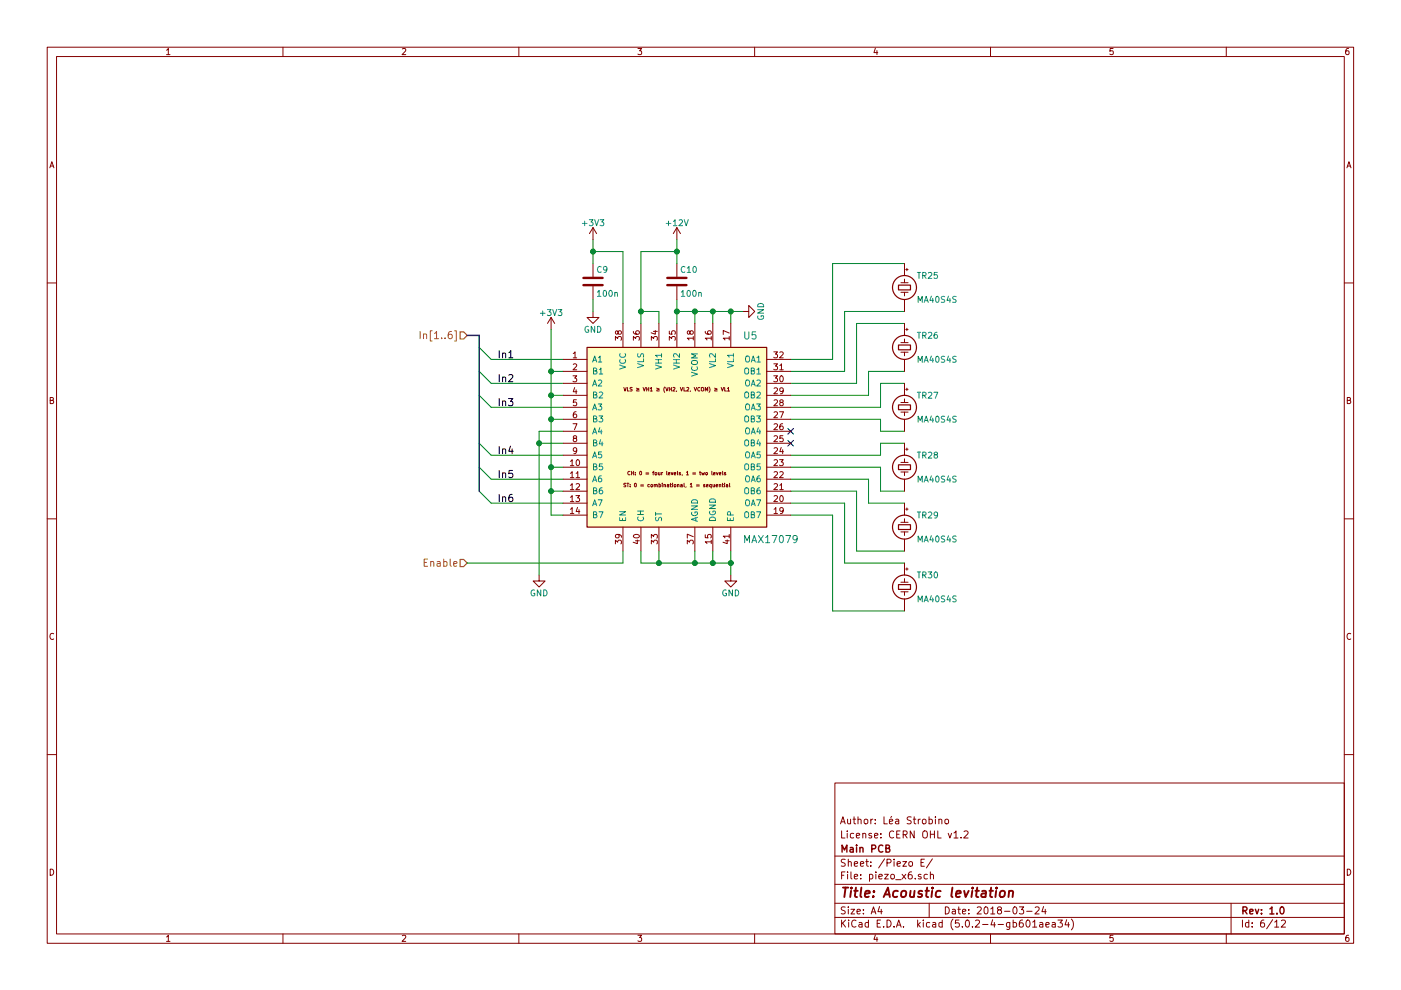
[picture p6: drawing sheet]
<svg xmlns="http://www.w3.org/2000/svg" width="297mm" height="210mm" viewBox="0 0 297 210" stroke-linecap="round" stroke-linejoin="round" font-family="sans-serif">
<g fill="none" stroke="#840000" stroke-width=".21">
<path d="M10 10h277v190h-277zM12 12h273v186h-273zM35.3 10.6l.4-.3v1.3M35.3 11.6h.7M60 10v2M85.3 10.4l.5-.1 .2 .3-.8 1h.8M110 10v2M135.3 10.3h.7l-.4 .5 .4 .1v.6l-.2 .1-.5-.1M160 10v2M185.6 10.2l-.3 1h.8M185.9 10.7v.9M210 10v2"/>
<path d="M236 10.3h-.6l-.1 .6 .6-.1 .1 .7-.2 .1-.5-.1M260 10v2M285.9 10.3h-.4l-.1 .3-.1 .7 .2 .3 .5-.1-.1-.7h-.4l-.2 .2M10.6 35.6l.4-1.3 .4 1.3M10.7 35.2h.6M285.6 35.6l.4-1.3 .4 1.3M285.7 35.2h.6M10 60h2M125.7 48.3v2.5M125.7 55.9v2.8M125.7 48.3l-.7 1.2M125.7 48.3l.8 1.2"/>
<path d="M143.5 48.3l-.8 1.2M143.5 48.3v2.5M143.5 48.3l.8 1.2M285 60h2M116.8 67.3l-.7 1.3M116.8 67.3v2.6M116.8 67.3l.8 1.3M125.7 66v1.3h1.3l-1.3 1.3-1.2-1.3h1.2M125.7 60.7v2.8M157.5 66h1.3v-1.2l1.2 1.2-1.2 1.3v-1.3M10.6 84.9l.6-.1 .1-.4-.7-.1v1.3h.6l.2-.5-.3-.2M285.6 84.9l.6-.1 .1-.4-.7-.1v1.3h.6l.2-.5-.3-.2"/>
<path d="M10 110h2M285 110h2M11.4 134.4a.58 .58 0 0 0-.8 .5 .58 .58 0 0 0 .8 .6M114.3 121.9v1.3h1.3l-1.3 1.3-1.3-1.3h1.3M154.9 121.9v1.3h1.3l-1.3 1.3-1.2-1.3h1.2M286.4 134.4a.58 .58 0 0 0-.8 .5 .58 .58 0 0 0 .8 .6M10 160h2M285 160h2M177 166h108v32h-108zM178.2 174.7l.5-1.5 .5 1.5M178.4 174.2h.7M178.4 176.2v1.5h.7"/>
<path d="M179.6 176.2v.1M179.6 176.7v1M179.7 173.7l.1 .9 .3 .1 .2-.2M180.3 173.7v1M180.8 173.7h.6M181 176.8l-.4-.1-.3 .3v.5l.3 .2 .4-.1M181.1 173.2v1.3l.3 .2M181.6 177.2l.7-.2-.1-.2-.4-.1-.2 .2v.7h.6M181.9 173.8l.2-.1 .4 .1 .1 .9M181.9 173.2v1.5M182.9 176.8l.2-.1 .4 .1 .1 .9M182.9 176.7v1"/>
<path d="M183.3 173.8l.2-.1 .4 .1v.7l-.2 .2-.4-.2zM184.6 173.7v1M184.8 176.8l-.4-.1-.2 .2 .1 .2 .5 .1v.4h-.6M185.1 173.7l-.5 .3M185.4 177.2l.7-.2v-.2l-.5-.1-.2 .2 .1 .7h.6M185.6 174.5v.2M185.6 173.8v.1M186.8 177.5v.2M186.8 176.8v.1M187.4 173.2v1.5h.7M188.6 174.2l.7-.2-.1-.2-.4-.1-.2 .2v.7h.6M189.1 173.1l-.3 .2"/>
<path d="M189.5 176.3a.59 .59 0 0 0-.8 0 .59 .59 0 0 0-.1 .7 .56 .56 0 0 0 .3 .6 .56 .56 0 0 0 .6-.1M189.9 173.8h.6l.1 .9M190.1 176.9h.5M190.6 174l-.8 .3 .3 .4 .5-.1M190.8 176.2h-.7v1.5h.7M191.5 177l.7-.1 .1-.6-.3-.1h-.5v1.5M191.8 177l.5 .7M193.2 173.3l-.6-.1-.3 .3 .1 .3 .7 .2 .1 .2-.1 .3-.2 .2-.6-.1M193.6 173.7h.6M193.8 176.2v1.5l-.8-1.5v1.5M193.8 173.2v1.3l.4 .2M194.7 173.7v1"/>
<path d="M195.1 173.7l-.4 .3M195.6 173.8l.2-.1 .5 .1v.7l-.2 .2-.5-.2zM195.7 176.4a.5 .5 0 0 1 .6-.2 .5 .5 0 0 1 .3 .5v.5a.5 .5 0 0 1-.5 .5 .5 .5 0 0 1-.5-.5zM197 173.8l.4-.1 .3 .3-.1 .6h-.6M197 173.2v1.5M197.3 176.2v1.5M197.3 176.9h.8M198.1 176.2v1.5M198.3 173.2v.1M198.3 173.7v1M198.8 176.2v1.5h.7M199.1 173.8l.2-.1 .3 .1 .1 .9"/>
<path d="M199.1 173.7v1M200.4 173.8l.2-.1 .4 .1v.7l-.2 .2-.4-.2zM201 176.7l.4 1 .4-1M202.3 176.6l.4-.4v1.5M202.3 177.7h.8M203.8 177.5v.2M204.4 176.3l.6-.1 .3 .4-1 1.1h1M10.6 184.3a.65 .65 0 0 1 .8 .6 .65 .65 0 0 1-.8 .7zM35.3 198.7l.4-.4v1.3M35.3 199.6h.7M60 198v2M85.3 198.4l.5-.1 .2 .4-.8 .9h.8"/>
<path d="M110 198v2M135.3 198.3h.7l-.4 .5 .4 .1v.6l-.2 .1-.5-.1M160 198v2M177 194.5h108M177 191.5h108M177 187.5h108M177 181.5h108M178.4 195.1v1.5M178.4 185.6h.5M178.6 195.7l.7 .9M179.1 184.9h-.7v1.5M179.2 192.4l-.6-.1-.2 .3 .1 .3 .6 .3v.4l-.2 .2-.5-.1"/>
<path d="M179.2 182.2h-.6l-.2 .2 .1 .4 .6 .3v.4l-.2 .2-.5-.1M179.3 195.1l-.9 .8M179.7 184.9v.1M179.7 185.4v1M179.9 192.3v.1M179.9 182.8l.2-.1 .3 .1 .1 .9M179.9 182.2v1.5M179.9 192.8v1M179.9 195.1v.1M179.9 195.6v1M180.4 192.8h.8l-.8 1h.8M180.4 184.9v1.3l.2 .2"/>
<path d="M181.1 185.9l.7-.2v-.3h-.4l-.3 .2 .1 .7h.6M181.1 183.2l.7-.2v-.2l-.4-.1-.3 .2 .1 .7h.6M181.5 195.2a.59 .59 0 0 0-.8 0 .59 .59 0 0 0-.1 .7 .56 .56 0 0 0 .3 .6 .56 .56 0 0 0 .6-.1M181.7 193.3l.7-.2-.1-.2-.4-.1-.2 .2 .1 .7h.5M182.1 195.7h.6l.1 .9M182.4 183.2l.7-.2v-.2l-.5-.1-.2 .2 .1 .7h.6M182.5 186.2v.2M182.5 185.4v.2M182.8 195.9l-.5 .1-.2 .2 .2 .4 .5-.1M183.1 193.6v.2M183.1 192.9v.1M183.6 182.7h.5"/>
<path d="M183.8 182.2v1.3l.3 .2M184.1 195.7l-.4-.1-.3 .3 .1 .5 .2 .2 .4-.1M184.1 195.1v1.5M184.4 185.4h.4l.3 .2-.1 .6-.2 .2-.4-.1M184.4 185.4v1.5M184.6 183.5v.2M184.6 182.8v.1M184.7 193.8l.5-1.5 .5 1.5M184.8 193.3h.8M185.6 198.2l-.3 1h.8M185.7 184.9v.1M185.7 185.4v1"/>
<path d="M185.9 198.7v.9M186 195.8h.5M186.3 185.9l.8-.2-.1-.3h-.4l-.3 .2 .1 .7h.6M186.5 192.2l-.4 1.1h1M186.7 195.1h-.7v1.5h.7M186.8 192.8v1M187.4 196.4v.2M187.6 185.4h.7l-.7 1h.7M187.6 182.1l-1.3 1.9M188.1 195.1a.76 .76 0 0 1 .8 .7 .76 .76 0 0 1-.8 .8zM188.1 183l.7-.1 .1-.2-.1-.4-.2-.1h-.5v1.5M188.9 185.5l.2-.1 .5 .1v.7l-.3 .2-.4-.2z"/>
<path d="M189.6 196.4v.2M189.6 182.2v.1M189.6 182.7v1M189.9 186.5h1.2M190.1 196.6l.5-1.5 .5 1.5M190.2 183.2l.7-.2-.1-.2-.4-.1-.2 .2 .1 .7h.5M190.2 196.1h.7M191.3 185.4l.7 1M191.4 182.7h.8l-.8 1h.8M191.6 196.4v.2M192 185.4l-.7 1M192.8 182.8l.2-.1 .4 .1v.7l-.2 .2-.4-.2z"/>
<path d="M193.3 184.9h-.5a1.16 1.16 0 0 0-.1 1.4l.4 .1 .2-.2 .1-.5-.3-.3-.4 .1-.1 .2M194.1 186.2v.2M194.6 195.1v1.5M194.7 196l.4 .6M195.1 195.6l-.5 .5M195.3 185.4h-.4l-.2 .2 .1 .2 .5 .1v.4h-.6M195.3 182.9h.5M195.8 195.1v.1M195.8 195.6v1M196 182.2h-.7v1.5h.7M196.6 185.4h-.4l-.3 .2 .1 .6 .2 .2 .4-.1M197 191.5v3"/>
<path d="M197.1 195.7l-.4-.1-.3 .3 .1 .5 .2 .2 .4-.1M197.3 185.5l.2-.1h.3l.1 1M197.3 184.9v1.5M197.7 182.1l-1.3 1.9M197.8 195.7h.5l.1 .9M198.4 195.9l-.7 .3 .2 .4 .5-.1M199.8 195.7l-.5-.1-.2 .3v.5l.2 .2 .5-.1M199.8 195.1v1.5M200.4 192.3a.75 .75 0 0 1 .9 .7 .75 .75 0 0 1-.9 .8zM201.9 192.9h.6l.1 .9M202.1 194.9a1.71 1.71 0 0 0 0 2.3M202.6 193.1l-.5 .1-.2 .2 .2 .4 .5-.1"/>
<path d="M203.1 192.8h.5M203.3 192.3v1.3l.3 .2M203.3 195.1h-.7l-.1 .7 .8-.1 .1 .2-.1 .5-.2 .2-.6-.2M204 196.4v.2M204.1 193.3l.7-.2-.1-.2-.4-.1-.2 .2v.7h.6M204.8 195.2l.3-.1a.81 .81 0 0 1 .5 .7 .81 .81 0 0 1-.5 .8l-.3-.2-.1-.4zM205.4 193.6v.2M205.4 192.9v.1M206.2 196.4v.2M206.8 195.2l.6-.1 .2 .1 .1 .3-.9 1.1h.9M207.2 192.4l.6-.1 .3 .4-1 1.1h1M208.3 196h1.2"/>
<path d="M208.8 192.4l.3-.1a.86 .86 0 0 1-.1 1.5 1 1 0 0 1-.2-1.4zM210 198v2M210.1 192.7l.4-.4v1.5M210.1 193.8h.8M210.5 195l-.4 1.1h.9M210.8 195.6v1M211.6 196h1.2M211.8 192.9l-.3-.3 .1-.2 .2-.1 .4 .1 .1 .2v.2l-.5 .1-.3 .3 .1 .4 .2 .2h.3l.2-.3v-.3l-.2-.3M213 193.2h1.1M214.1 195.6l-.1 1.3-.2 .2-.3-.1M214.1 195.7l-.4-.1-.3 .3 .1 .5 .2 .2 .4-.1M214.8 195.7l.4-.1 .3 .3v.5l-.3 .2-.4-.1"/>
<path d="M214.8 195.1v1.5M214.9 192.4l.2-.1a.8 .8 0 0 1 .5 .7 .8 .8 0 0 1-.5 .8l-.3-.6zM216.1 192.3h.9l-.4 .6 .4 .1v.6l-.2 .2-.7-.2M216.8 195.1h-.4a1.11 1.11 0 0 0-.1 1.4l.4 .1 .2-.2 .1-.5-.3-.2h-.4l-.2 .2M217.7 195.2l.2-.1a.8 .8 0 0 1 .5 .7 .8 .8 0 0 1-.5 .8l-.4-.6zM217.7 193.2h1.1M218.9 195.5l.5-.4v1.5M218.9 196.6h.9M219.5 192.4l.5-.1 .3 .1v.3l-.9 1.1h.9M220.4 195.7h.6l.1 .9M221.1 195.9l-.5 .1-.2 .2 .2 .4 .5-.1M221.3 192.2l-.4 1.1h.9"/>
<path d="M221.6 192.8v1M221.7 196.1l.8-.2-.1-.2-.5-.1-.2 .2 .1 .7h.6M223.1 195.7h.6v.9M223.7 195.9l-.5 .1-.2 .2 .2 .4 .5-.1M224.3 195.1h.9l-.5 .6 .5 .1v.6l-.3 .2-.6-.2M226.2 195l-.4 1.1h.9M226.5 195.6v1M227.2 194.9a1.71 1.71 0 0 1 0 2.3M236 198.3h-.6l-.1 .6 .6-.1 .1 .7-.2 .1-.5-.1M260 198v2M261 191.5v6.5M263.4 195.1v1.5"/>
<path d="M264.8 195.7l-.5-.1-.2 .3 .1 .6h.6M264.8 195.1v1.5M265.5 196.4v.2M265.5 195.7v.1M268 195.1h-.4a.96 .96 0 0 0 0 1.5l.4-.2 .1-.5-.3-.2h-.4l-.1 .2M269.8 195l-1.2 1.9M270.3 195.5l.4-.4v1.5M270.3 196.6h.8M271.7 195.2l.6-.1 .2 .4-.9 1.1h.9M285.6 184.3a.65 .65 0 0 1 .8 .6 .65 .65 0 0 1-.8 .7zM285.9 198.3h-.4l-.1 .3-.1 .7 .2 .3 .5-.1-.1-.7h-.4l-.2 .2"/>
</g>
<g fill="none" stroke="#840000" stroke-width=".3">
<path d="M180.3 179.8h.5l.1 .9M181.6 179.2v.1M181.6 179.7v1M182.3 179.8l.2-.1 .4 .1 .1 .9M182.3 179.7v1M184.8 180l.7-.1 .2-.2-.2-.5h-.7v1.5M187.2 179.3a.59 .59 0 0 0-.8 0 .59 .59 0 0 0-.1 .7 .56 .56 0 0 0 .2 .6 .56 .56 0 0 0 .7-.1M187.8 179.9l.7-.1v-.5l-.7-.1v1.5h.6l.2-.2 .1-.3-.4-.3M178.5 180.7v-1.5l.5 1 .6-1v1.5M180.9 180l-.5 .1-.2 .2 .2 .4 .5-.1M263.5 193.1l.7-.1 .2-.2-.1-.4-.2-.1h-.6v1.5M263.9 193.1l.5 .7"/>
<path d="M265 193.3l.7-.2-.1-.2-.4-.1-.2 .2v.7h.6M266.2 192.8l.3 1 .4-1M267.5 193.6v.2M267.5 192.9v.1M269.2 192.7l.5-.4v1.5M269.2 193.8h.9M270.7 193.6v.2M271.5 192.4l.2-.1a.8 .8 0 0 1 .6 .7 .8 .8 0 0 1-.6 .8l-.3-.6z"/>
</g>
<g fill="none" stroke="#840000" stroke-width=".41">
<path d="M178.7 188.2h1.2M179.3 188.2l-.3 2M180.4 188.9l-.1 1.3M180.5 188.2v.2l.1-.1-.1-.1v.2M181.1 188.9h.8M181.5 188.2l-.2 1.7v.2l.4 .1M182.6 188.2l-.2 1.7 .3 .3M183.4 189.5l1-.2v-.3l-.6-.1-.3 .3-.1 .9h.8M185.2 190l-.1 .2M185.3 189l.1 .1-.1 .1v-.2v.2M187.4 190.2l.9-2 .4 2M187.6 189.6h1"/>
<path d="M190.4 189l-.6-.1-.3 .2-.2 .7 .3 .4 .6-.1M191.2 189.1l.3-.2 .6 .2v.7l-.5 .4a.48 .48 0 0 1-.6-.4zM193.1 188.9l-.1 1.2 .5 .1 .3-.2M193.9 188.9l-.1 1.3M195.5 189a.52 .52 0 0 0-.8 .3l.3 .2 .5 .1v.3l-.3 .3-.6-.1M196.2 188.9h.8M196.6 188.2l-.2 1.7v.2l.4 .1M197.6 188.9l-.1 1.3M197.7 188.2v.2l.1-.1-.1-.1v.2M199.4 189h-.7l-.2 .3-.1 .5 .3 .4 .6-.1M201.9 188.2l-.2 1.7 .3 .3M202.7 189.5l1-.2v-.3l-.6-.1-.3 .3-.1 .9h.8"/>
<path d="M204.4 188.9l.3 1.3 .7-1.3M206.1 188.9l-.1 1.3M206.2 188.2v.2M206.8 188.9h.8M207.2 188.2l-.2 1.7v.2l.4 .1M208.2 189h.8l-.1 1.2M209 189.3l-.6 .1a.4 .4 0 0 0-.4 .4 .4 .4 0 0 0 .3 .4l.6-.1M209.8 188.9h.7M210.1 188.2l-.2 1.7 .1 .2 .4 .1M211.2 188.9l-.2 1.3M211.3 188.2l-.1 .1 .1 .1v-.2v.2M212.1 189.1l.3-.2 .6 .2v.7l-.4 .4-.6-.2z"/>
<path d="M213.9 189.1l.4-.2 .4 .1v1.2M214 188.9l-.2 1.3"/>
</g>
<g fill="none" stroke="#008484" stroke-width=".21">
<path d="M123.5 47.4h1M124 46.9v1M124.9 46.6h.8l-.4 .5 .4 .1v.4l-.2 .3-.6-.2M126.1 46.6l.4 1.3 .4-1.3M127.2 46.6h.8l-.4 .5 .4 .1v.5l-.2 .2-.6-.2M127.5 56.6a.56 .56 0 0 0-.8 .5 .56 .56 0 0 0 .8 .5M128.7 57l-.3 .3-.3-.1-.2-.2 .1-.4 .4-.1 .3 .2-.2 .9-.4 .2M141.2 47.4h1M141.7 46.9v1M142.8 46.9l.3-.3v1.3M142.8 47.9h.7M144 46.7l.5-.1 .2 .3-.8 1h.8"/>
<path d="M145.1 46.6l.4 1.3 .4-1.3M114.6 66.4h1M115.1 65.9v1M116.1 65.6h.7l-.4 .5 .4 .1v.5l-.2 .2-.5-.1M117.2 65.6l.4 1.3 .4-1.3M118.3 65.6h.8l-.4 .5 .4 .1v.6l-.2 .1-.6-.1M124.7 69.3a.59 .59 0 0 0-.7 .5 .59 .59 0 0 0 .7 .6l.1-.5h-.2M126.1 69.2v1.3l-.8-1.3v1.3M126.7 61.9l.3-.3v1.2M126.7 62.8h.7M126.7 69.2a.64 .64 0 0 1 .7 .6 .64 .64 0 0 1-.7 .7zM128 61.7l.2-.1a.69 .69 0 0 1 .4 .6 .69 .69 0 0 1-.4 .6l-.3-.4z"/>
<path d="M129.2 61.7l.2-.1a.67 .67 0 0 1 .4 .6 .67 .67 0 0 1-.4 .6l-.3-.4zM130.4 62.1h.4l.1 .7M130.4 62v.8M160.6 65.7h1.3l-1.3 .7h1.3M160.7 67a.59 .59 0 0 0 .6 .7 .59 .59 0 0 0 .5-.7l-.4-.1v.3M160.8 64.5a.66 .66 0 0 1 .8-.1 .66 .66 0 0 1 .3 .6h-1.3zM113.3 125.1a.59 .59 0 0 0-.7 .6 .59 .59 0 0 0 .7 .6l.1-.5h-.3M114.7 125.1v1.2l-.8-1.2v1.2M115.3 125.1a.64 .64 0 0 1 .7 .6 .64 .64 0 0 1-.7 .6zM153.9 125.1a.59 .59 0 0 0-.7 .6 .59 .59 0 0 0 .7 .6l.1-.5h-.2M155.3 125.1v1.2l-.7-1.2v1.2M155.9 125.1a.64 .64 0 0 1 .7 .6 .64 .64 0 0 1-.7 .6z"/>
</g>
<path d="M123.7 58.9h4.1M123.7 60.5h4.1" fill="none" stroke="#840000" stroke-width=".51"/>
<path d="M135.9 53.3v12.7h3.8v2.6M143.5 63.5v2.5h3.8v2.6M154.9 66v2.6" fill="none" stroke="#008400" stroke-width=".21"/>
<circle cx="147.3" cy="66" r=".51" fill="#008400"/>
<circle cx="147.3" cy="66" r=".51" fill="none" stroke="#008400" stroke-width=".25"/>
<path d="M151.1 66v2.6" fill="none" stroke="#008400" stroke-width=".21"/>
<circle cx="151.1" cy="66" r=".51" fill="#008400"/>
<circle cx="151.1" cy="66" r=".51" fill="none" stroke="#008400" stroke-width=".25"/>
<circle cx="154.9" cy="66" r=".51" fill="#008400"/>
<circle cx="154.9" cy="66" r=".51" fill="none" stroke="#008400" stroke-width=".25"/>
<path d="M125.7 50.8v2.5h6.4v15.3M125.7 63.5v2.5" fill="none" stroke="#008400" stroke-width=".21"/>
<circle cx="125.7" cy="53.3" r=".51" fill="#008400"/>
<circle cx="125.7" cy="53.3" r=".51" fill="none" stroke="#008400" stroke-width=".25"/>
<path d="M143.5 50.8v2.5h-7.6" fill="none" stroke="#008400" stroke-width=".21"/>
<circle cx="135.9" cy="66" r=".51" fill="#008400"/>
<circle cx="135.9" cy="66" r=".51" fill="none" stroke="#008400" stroke-width=".25"/>
<circle cx="143.5" cy="53.3" r=".51" fill="#008400"/>
<circle cx="143.5" cy="53.3" r=".51" fill="none" stroke="#008400" stroke-width=".25"/>
<circle cx="143.5" cy="66" r=".51" fill="#008400"/>
<circle cx="143.5" cy="66" r=".51" fill="none" stroke="#008400" stroke-width=".25"/>
<path d="M135.9 119.4h3.8" fill="none" stroke="#008400" stroke-width=".21"/>
<circle cx="147.3" cy="119.4" r=".51" fill="#008400"/>
<circle cx="147.3" cy="119.4" r=".51" fill="none" stroke="#008400" stroke-width=".25"/>
<path d="M151.1 116.8v2.6M154.9 116.8v2.6" fill="none" stroke="#008400" stroke-width=".21"/>
<circle cx="151.1" cy="119.4" r=".51" fill="#008400"/>
<circle cx="151.1" cy="119.4" r=".51" fill="none" stroke="#008400" stroke-width=".25"/>
<path d="M135.9 116.8v2.6M139.7 116.8v2.6" fill="none" stroke="#008400" stroke-width=".21"/>
<circle cx="139.7" cy="119.4" r=".51" fill="#008400"/>
<circle cx="139.7" cy="119.4" r=".51" fill="none" stroke="#008400" stroke-width=".25"/>
<path d="M116.8 99.1h2.6" fill="none" stroke="#008400" stroke-width=".21"/>
<circle cx="116.8" cy="99.1" r=".51" fill="#008400"/>
<circle cx="116.8" cy="99.1" r=".51" fill="none" stroke="#008400" stroke-width=".25"/>
<path d="M116.8 88.9h2.6" fill="none" stroke="#008400" stroke-width=".21"/>
<circle cx="116.8" cy="88.9" r=".51" fill="#008400"/>
<circle cx="116.8" cy="88.9" r=".51" fill="none" stroke="#008400" stroke-width=".25"/>
<path d="M116.8 83.8h2.6" fill="none" stroke="#008400" stroke-width=".21"/>
<circle cx="116.8" cy="83.8" r=".51" fill="#008400"/>
<circle cx="116.8" cy="83.8" r=".51" fill="none" stroke="#008400" stroke-width=".25"/>
<path d="M116.8 78.7h2.6" fill="none" stroke="#008400" stroke-width=".21"/>
<circle cx="116.8" cy="78.7" r=".51" fill="#008400"/>
<circle cx="116.8" cy="78.7" r=".51" fill="none" stroke="#008400" stroke-width=".25"/>
<path d="M191.8 55.9h-15.3v20.3h-8.9M191.8 68.6h-10.2v12.7h-14M191.8 78.7h-7.6v5.1h-16.6M191.8 66h-12.7v12.7h-11.5M167.6 88.9h19.1v2.5h5.1M191.8 81.3h-5.1v5.1h-19.1" fill="none" stroke="#008400" stroke-width=".21"/>
<circle cx="154.9" cy="119.4" r=".51" fill="#008400"/>
<circle cx="154.9" cy="119.4" r=".51" fill="none" stroke="#008400" stroke-width=".25"/>
<g fill="none" stroke="#848400" stroke-width=".21">
<path d="M89.1 70.3v1.5M89.8 70.9l.2-.1 .4 .1v.9M89.8 70.8v1M91.6 70.1h-.4v2.2h.4M92.1 70.7l.5-.4v1.5M92.1 71.8h.9M93.6 71.7v.1M94.4 71.7v.1M95.7 70.3l-.4 .1a1.04 1.04 0 0 0 0 1.4l.5-.1 .1-.6-.3-.2h-.4l-.2 .2M96.4 70.1h.3v2.2h-.3M89.9 119.3h.5M90.7 118.5h-.8v1.6h.8"/>
<path d="M91.3 119.2l.2-.2 .4 .1 .1 1M91.3 119v1.1M92.7 119.1h.6v1M93.3 119.4l-.5 .1-.2 .2 .2 .4 .5-.1M94.1 119.1l.4-.1 .3 .3-.1 .7h-.6M94.1 118.5v1.6M95.5 118.5v1.3l.2 .3M96.2 119.6l.7-.2-.1-.3-.4-.1-.2 .3v.7h.6"/>
</g>
<path d="M97.5 70.4h.8l.8 .7-.8 .8h-.8zM97.5 118.6h.8l.8 .8-.8 .7h-.8z" fill="none" stroke="#848400" stroke-width=".25"/>
<g fill="none" stroke="#008400" stroke-width=".21">
<path d="M101.6 73.7l2.5 2.5h15.3M101.6 78.7l2.5 2.6h15.3M116.8 69.9v8.8M101.6 83.8l2.5 2.6h15.3M101.6 94l2.5 2.5h15.3M101.6 99.1l2.5 2.5h15.3M167.6 99.1h19.1v5h5.1M191.8 94h-5.1v2.5h-19.1M101.6 104.1l2.5 2.6h15.3M116.8 104.1h2.6M116.8 109.2h2.6M132.1 116.8v2.6h-33"/>
<path d="M147.3 116.8v2.6M167.6 106.7h11.5v12.7h12.7M167.6 101.6h16.6v5.1h7.6M167.6 104.1h14v12.7h10.2M167.6 109.2h8.9v20.3h15.3"/>
</g>
<path d="M99.1 71.1h2.5" fill="none" stroke="#000084" stroke-width=".3"/>
<g fill="none" stroke="#000" stroke-width=".21">
<path d="M105.8 74.3v1.6M105.8 79.4v1.5M106.6 75l.2-.1h.3l.1 1M106.6 74.9v1M106.6 79.9v1M107.9 74.8l.4-.5v1.6M107.9 79.6l.6-.2 .2 .5-.9 1h.9M107.9 75.9h.8M105.8 84.5v1.5M105.8 94.7v1.5M105.8 99.7v1.6M106.6 80.1l.2-.2 .3 .1 .1 .9"/>
<path d="M106.6 85.1l.2-.1 .3 .1 .1 .9M106.6 95.3l.2-.1 .3 .1 .1 .9M106.6 85v1M106.6 95.2v1M107.8 84.5h.9l-.5 .6 .5 .1v.7l-.2 .1-.7-.1M108.2 94.6l-.3 1.1h.9M108.6 95.2v1M108.7 99.7h-.7l-.1 .8 .7-.1 .1 .2v.5l-.2 .2-.6-.2M105.8 104.8v1.5M106.6 100.4l.2-.1h.3l.1 1M106.6 105.5l.2-.2 .3 .1 .1 .9M106.6 100.3v1"/>
<path d="M106.6 105.3v1M108.6 104.8l-.4 .1a1.04 1.04 0 0 0 0 1.4l.5-.1v-.5l-.2-.3-.5 .1-.1 .2"/>
</g>
<path d="M167 90.8l1.2 1.2M167 93.4l1.2 1.2M168.2 90.8l-1.2 1.2M168.2 93.4l-1.2 1.2" fill="none" stroke="#000084" stroke-width=".21"/>
<circle cx="116.8" cy="104.1" r=".51" fill="#008400"/>
<circle cx="116.8" cy="104.1" r=".51" fill="none" stroke="#008400" stroke-width=".25"/>
<path d="M119.4 91.4h-5.1v2.6h5.1" fill="none" stroke="#008400" stroke-width=".21"/>
<circle cx="114.3" cy="94" r=".51" fill="#008400"/>
<circle cx="114.3" cy="94" r=".51" fill="none" stroke="#008400" stroke-width=".25"/>
<path d="M141.5 58.9h4M141.5 60.5h4" fill="none" stroke="#840000" stroke-width=".51"/>
<path d="M143.5 55.9v2.8M143.5 60.7v2.8" fill="none" stroke="#840000" stroke-width=".21"/>
<path d="M145.2 56.6a.56 .56 0 0 0-.8 .5 .56 .56 0 0 0 .8 .5M145.7 56.8l.4-.3v1.3M145.7 57.8h.7M147.1 56.6l.1-.1a.67 .67 0 0 1 .5 .6 .67 .67 0 0 1-.5 .7 .83 .83 0 0 1-.1-1.2zM144.4 61.9l.4-.3v1.2M144.4 62.8h.8M145.8 61.7l.2-.1a.69 .69 0 0 1 .4 .6 .69 .69 0 0 1-.4 .6l-.3-.4zM147 61.6h.2a.67 .67 0 0 1 .4 .6 .67 .67 0 0 1-.4 .6 .83 .83 0 0 1-.2-1.2zM148.1 62.1h.5l.1 .7M148.1 62v.8" fill="none" stroke="#008484" stroke-width=".21"/>
<path d="M124.5 73.7h38.1v38.1h-38.1z" fill="#ffffc2"/>
<g fill="none" stroke="#840000" stroke-width=".25">
<path d="M124.5 73.7h38.1v38.1h-38.1zM190.5 60.5h2.5v1h-2.5zM190.5 73.2h2.5v1h-2.5zM190.5 85.9h2.5v1h-2.5zM190.5 98.6h2.5v1h-2.5zM190.5 111.3h2.5v1h-2.5zM190.5 124h2.5v1h-2.5z"/>
<circle cx="191.8" cy="73.7" r="2.54"/>
<circle cx="191.8" cy="61" r="2.54"/>
<circle cx="191.8" cy="99.1" r="2.54"/>
<circle cx="191.8" cy="86.4" r="2.54"/>
<circle cx="191.8" cy="111.8" r="2.54"/>
<circle cx="191.8" cy="124.5" r="2.54"/>
</g>
<g fill="none" stroke="#840000" stroke-width=".21">
<path d="M191 59.9h1.5M191.8 55.9v2.5M191.8 59.2v.7M192 57.2h.5M192.3 56.9v.5M119.4 76.2h5.1M119.4 78.7h5.1M121.5 79.7h.8l-.5 .5 .4 .1 .1 .4-.3 .2-.5-.1M121.5 75l.4-.4v1.3M121.5 77.3l.5-.2 .3 .4-.8 .9h.8M121.5 75.9h.8M130.5 72.1v-.8l.5 .5 .1-.4h.5l.1 .2-.1 .5"/>
<path d="M131 70.4l.3-.3h.2l.2 .3v.3l-.2 .2-.4-.1-.1-.4-.2-.3-.3 .3 .1 .4h.3l.1-.2M132.1 68.6v5.1M134.3 72.1v-.8l.5 .5 .1-.4h.5l.2 .2-.2 .5M134.3 70.3l.1 .4 .4 .2 .6-.1 .1-.5-.2-.2-.5 .2v.3l.2 .3M135.9 68.6v5.1M138.1 72.1v-.8l.5 .5 .1-.4h.5l.2 .2-.2 .5M138.5 70.3h.9M138.9 70.1v.8l-.9-.3M139.7 68.6v5.1M141.9 72.1v-.8l.5 .5 .1-.4h.6l.1 .2-.1 .5M141.9 70.2v.6l.6 .1-.1-.5 .2-.3h.4l.2 .3-.1 .5M143.5 68.6v5.1"/>
<path d="M146.3 70.4l.2-.3h.3l.2 .3-.1 .3-.1 .2-.4-.1-.1-.4-.3-.3-.3 .3 .1 .4h.4l.1-.2M147 71.7h-1.3l.4 .4M147 71.3v.8M147.3 68.6v5.1M149.5 70.3l.2 .4 .4 .2 .6-.1v-.5l-.1-.2-.5 .2-.1 .3 .3 .3M150.8 71.7h-1.3l.4 .4M150.8 71.3v.8M151.1 68.6v5.1M154.6 71.7h-1.3l.4 .4M154.6 70.6l-1.3-.5v.8M154.6 71.3v.8M154.9 68.6v5.1"/>
<path d="M162.6 76.2h5M162.6 78.7h5M164.1 79.7h.7l-.4 .5 .4 .1v.5l-.2 .1-.5-.1M164.1 77.1h.7l-.4 .5 .4 .1v.6l-.2 .1-.5-.1M164.1 74.6h.7l-.4 .5 .4 .1v.5l-.2 .2-.5-.2M165.3 77.5l.4-.4v1.3M165.3 74.7l.5-.1 .3 .4-.8 .9h.8M165.3 78.4h.8M165.5 79.8l.1-.1a.67 .67 0 0 1 .5 .6 .67 .67 0 0 1-.5 .6 .83 .83 0 0 1-.1-1.1zM191 62h1.5M191 74.7h1.5M191 72.6h1.5"/>
<path d="M191.8 62v.7M191.8 63.5v2.5M191.8 68.6v2.5M191.8 71.9v.7M191.8 74.7v.7M191.8 76.2v2.5M192 69.9h.5M192.3 69.6v.5M119.4 99.1h5.1M119.4 96.5h5.1M119.4 94h5.1M119.4 91.4h5.1"/>
<path d="M119.4 88.9h5.1M119.4 86.4h5.1M119.4 83.8h5.1M119.4 81.3h5.1M120.9 97.8l.4-.3v1.2M120.9 98.7h.8M121.5 89.8h.8l-.5 1.3M121.8 92.9l-.3-.3 .3-.2h.2l.3 .2-.1 .2-.7 .4v.2l.3 .2h.3l.2-.2v-.2l-.3-.3M121.8 82.2l-.3 .9h.8M122.1 87.3h-.2a.79 .79 0 0 0-.1 1.3l.3-.1 .2-.5-.3-.2h-.2l-.3 .2M122.1 82.7v.8M122.2 84.8h-.6l-.1 .6 .5-.2 .3 .3v.3l-.3 .2-.5-.1"/>
<path d="M122.3 97.6l.2-.1a.67 .67 0 0 1 .4 .6 .67 .67 0 0 1-.4 .6l-.4-.5zM122.3 95.5l-.3 .2h-.3l-.2-.2 .1-.5 .4-.1 .3 .3-.2 .9-.4 .1M132.3 82.1l.2 .8 .3-.8M133 82.1v.8h.4M133.6 100a.34 .34 0 0 0-.5 .3 .34 .34 0 0 0 .5 .3M133.9 99.9v.8M134 82.2h-.4v.2l.4 .4-.1 .1h-.3M134.3 99.9v.8M134.9 82.3l.6 .2-.6 .2M134.9 82.9h.6M135.7 100l.1-.1a.35 .35 0 0 1 .3 .4 .35 .35 0 0 1-.4 .3zM136.3 82.1l.3 .8 .3-.8"/>
<path d="M137.1 82.1v.8M137.1 82.5h.4M137.5 82.1v.8M137.9 82.4l.2-.3v.8M137.9 82.9h.4M138.7 99.9l-.2 .1v.7M139.2 82.3l.6 .2-.6 .2M139.2 82.9h.6M140.9 82l-.2 .6 .2 .6M141.1 82.1l.3 .8 .3-.8M141.4 99.9l.1 .8M141.9 82.5h.4"/>
<path d="M141.9 82.1v.8M142.3 82.1v.8M142.7 82.2l.3-.1 .1 .3-.5 .5h.5M143.5 82.9l-.1 .1M143.6 99.9l.1 .8M144.2 82.1l.3 .8 .3-.8M145 82.1v.8h.4M145.6 82.2l.3-.1 .1 .3-.4 .5h.4M146.4 82.9l-.1 .1M147.2 82.1l.2 .8 .3-.8M148.4 82.2a.33 .33 0 0 0-.5 .3 .33 .33 0 0 0 .5 .3M148.4 99.9v.7l.2 .1"/>
<path d="M148.7 82.2h.4v.7l-.4-.1zM149.5 82.9v-.8l.3 .6 .2-.6v.8M150.3 82v.1a.85 .85 0 0 1 0 1.1M150.9 99.9l.1 .8M151.5 82.3l.6 .2-.6 .2M151.5 82.9h.6M152.9 82.1l.3 .8 .2-.8M153.2 99.9l.1 .8M153.6 82.1v.8h.4M154.2 82.4l.3-.3v.8M154.2 82.9h.5M162.6 99.1h5"/>
<path d="M162.6 96.5h5M162.6 94h5M162.6 91.4h5M162.6 88.9h5M162.6 86.4h5M162.6 83.8h5M162.6 81.3h5M164.1 97.6l.5-.1 .2 .3-.7 .9h.7M164.1 95l.5-.1 .2 .4-.7 .9h.7M164.1 92.5l.5-.1 .2 .3-.7 .9h.7M164.1 90l.5-.2 .2 .4-.7 .9h.7M164.1 87.4l.5-.1 .2 .4-.7 .9h.7"/>
<path d="M164.1 84.9l.5-.1 .2 .3-.7 .9h.7M164.1 82.3l.5-.1 .2 .4-.7 .9h.7M165.3 97.5h.8l-.5 .4 .4 .2 .1 .4-.3 .2-.5-.1M165.3 87.3h.8l-.5 1.3M165.6 85.3l-.2-.1v-.3l.4-.1 .3 .2-.1 .2-.7 .3 .1 .4 .2 .1h.3l.2-.2v-.3l-.3-.2M165.6 94.9l-.3 .9h.8M165.9 89.8l-.4 .2-.2 .4 .1 .6 .5 .1 .2-.2-.2-.5-.3-.1-.3 .3M165.9 95.4v.8M166 92.4h-.6l-.1 .6 .5-.1 .3 .2v.3l-.3 .2-.5-.1M166.1 82.8l-.3 .2h-.3l-.1-.7 .4-.1 .3 .3-.1 .7-.2 .2-.3 .1M191 87.4h1.5M191 85.3h1.5"/>
<path d="M191 98h1.5M191.8 81.3v2.5M191.8 84.6v.7M191.8 87.4v.7M191.8 88.9v2.5M191.8 94v2.5M191.8 97.3v.7M192 82.6h.5M192 95.3h.5M192.3 82.3v.5M192.3 95v.5M119.4 101.6h5.1"/>
<path d="M119.4 104.1h5.1M119.4 106.7h5.1M119.4 109.2h5.1M120.9 100.4l.4-.4v1.3M120.9 102.9l.4-.4v1.3M120.9 105.4l.4-.3v1.2M120.9 108l.4-.4v1.3M120.9 101.3h.8M120.9 103.8h.8M120.9 106.3h.8M120.9 108.9h.8M122.1 105.1h.8l-.4 .5 .3 .1 .1 .4-.3 .2-.5-.1"/>
<path d="M122.1 100.4l.4-.4v1.3M122.1 102.7l.5-.2 .3 .4-.8 .9h.8M122.1 101.3h.8M122.5 107.6l-.4 .9h.8M122.8 108.1v.8M130.5 115.3v-.8l.5 .5 .1-.4h.5l.1 .2-.1 .5M131 113.3l.3 .3-.1 .3-.6 .1-.1-.4 .2-.3 .7 .1 .3 .2v.3M132.1 111.8v5M132.7 102.5h-.4v.3l.4 .3-.4 .1M132.9 102.5h.5M133.1 102.5v.7M133.6 103.1v.1"/>
<path d="M133.6 102.8h.1M133.9 100.3h.4M134.4 113.4a.61 .61 0 0 1 .7-.2 .61 .61 0 0 1 .4 .7 .76 .76 0 0 1-1.2-.3zM134.6 102.5h.1a.35 .35 0 0 1 .3 .4 .35 .35 0 0 1-.4 .2zM134.7 100.6v.1M134.7 100.2v.1M134.7 114.7h.9M135.1 114.5v.8l-.9-.3M135.8 102.8h.6M135.8 103h.6M135.9 111.8v5M137 100.3h.5"/>
<path d="M137 100.5h.5M137.7 102.8l-.2-.1-.2 .2 .1 .3h.3M138 102.8h.4l-.1 .4h-.3zM138.1 115.3v-.8l.5 .5 .1-.4h.5l.2 .2-.2 .5M138.1 114.1v-.8l.5 .4 .1-.3 .4-.1 .3 .3-.2 .5M138.4 100.2h.3M138.7 102.8h.3v.4M138.7 102.7v.5M138.9 100.3h.3v.4h-.3zM139 102.8h.4v.4M139.6 100.2v.5l.3-.1M139.7 111.8v5"/>
<path d="M139.7 102.5v.7h.3l.1-.4h-.4M139.9 100.2v.5M140.3 100.2v.5M140.4 102.5h.1M140.4 102.7v.5M140.5 100.2l-.2 .1M140.8 102.8h.3v.4M140.8 102.7v.5M141.5 102.8h.3v.4h-.3v-.2l.3-.1M141.7 100.4h.4l-.1-.2-.3 .1v.4h.3M142 102.7h.3M142.2 102.5v.6l.1 .1"/>
<path d="M142.3 100.2l.2 .5 .2-.5M142.6 102.5h.1M142.6 102.7v.5M142.9 100.4h.4v-.2l-.4 .1 .1 .4h.3M143 102.8h.3v.4l-.3-.1zM143.6 102.8h.3l.1 .4M143.6 102.7v.5M144.3 100.2h-.2l-.1 .1 .3 .3-.3 .1M144.3 102.8h.3l.1 .4h-.4v-.2l.4-.1M144.7 100.7l-.1 .1M145 102.5l.1 .7M145.5 103.2l-.1 .1"/>
<path d="M145.5 100.2l.3-.3v.8M145.5 100.7h.5M145.7 115.3v-.8l.5 .5 .1-.4h.6l.1 .2-.1 .5M146.3 102.7l.3-.2v.7M146.3 103.2h.5M146.9 100.3h.6M146.9 100.5h.6M147 113.8l-1.3-.5v.8M147.3 111.8v5M147.7 102.8h.6M147.7 103h.6M148.3 100.2h.3"/>
<path d="M148.8 100.2l.1 .5 .2-.4 .1 .4 .2-.5M149.5 102.8h-.4l.4 .2v.2h-.4M149.5 113.4v.6h.6l-.1-.4 .3-.3h.3l.2 .3-.1 .4M149.7 100.2l.3 .1-.1 .4-.3-.2zM149.8 103l.3-.1v-.1h-.3v.4h.3M150.8 102.8l-.2-.1-.2 .2 .1 .3h.3M150.8 114.9h-1.3l.4 .4M150.8 102.7v.8M150.8 114.5v.8M151.1 111.8v5M151.2 102.7v.5l.3-.1M151.3 100.4h.3v-.2l-.3 .1v.4h.3"/>
<path d="M151.5 102.7v.5M151.8 103l.4-.1-.1-.1h-.3v.4h.3M151.9 100.2l.2 .5 .2-.5M152.5 102.8h.3v.4M152.5 102.7v.5M152.5 100.4h.4l-.1-.2h-.2l-.1 .4 .3 .1M153.1 102.7h.3M153.2 102.5v.6l.2 .1M153.6 102.5h.1M153.6 102.7v.5M153.8 114.7h.8M153.8 100.2h-.1l-.1 .1 .3 .3-.3 .1"/>
<path d="M154 102.8h.3v.4h-.3v-.2l.3-.1M154.2 114.5v.8l-.9-.3M154.6 113.7h-1.3l.4 .3M154.6 113.3v.7M154.7 102.5l.1 .7M154.9 111.8v5M162.6 101.6h5M162.6 104.1h5M162.6 106.7h5M162.6 109.2h5M164.1 108l.4-.4v1.3M164.1 105.2l.5-.1 .2 .3-.7 .9h.7"/>
<path d="M164.1 102.7l.5-.2 .2 .4-.7 .9h.7M164.1 100.1l.5-.1 .2 .4-.7 .9h.7M164.1 108.9h.7M165.3 102.9l.4-.4v1.3M165.3 100.1l.5-.1 .3 .4-.8 .9h.8M165.3 103.8h.8M165.5 105.2l.1-.1a.67 .67 0 0 1 .5 .6 .67 .67 0 0 1-.5 .6l-.3-.4zM166.1 108.2l-.3 .2h-.3l-.1-.7 .4-.1 .3 .3-.1 .7-.2 .2-.3 .1M191 100.1h1.5M191 112.8h1.5M191 110.7h1.5M191.8 100.1v.7"/>
<path d="M191.8 101.6v2.5M191.8 106.7v2.5M191.8 110v.7M191.8 112.8v.7M191.8 114.3v2.5M191.8 119.4v2.5M192 108h.5M192.3 107.7v.5M191 125.5h1.5M191 123.4h1.5M191.8 122.7v.7M191.8 125.5v.7"/>
<path d="M191.8 127v2.5M192 120.7h.5M192.3 120.4v.5"/>
</g>
<g fill="none" stroke="#008484" stroke-width=".21">
<path d="M194.5 57.8h.7M194.8 57.8v1.2M195.6 58.4h.6l.1-.5-.7-.1v1.2M195.9 58.4l.4 .6M196.8 57.9l.5-.1 .3 .3-.8 .9h.8M198.7 57.8h-.6l-.1 .6 .5-.2 .3 .3v.3l-.3 .2-.5-.1M125.7 76.8l.4-1.3 .4 1.3M125.8 76.4h.6M125.8 78.6h.6v-.4l-.6-.2v1.3h.5l.2-.1 .1-.3-.3-.3M126.9 75.8l.3-.3v1.3M126.9 76.8h.7M127.1 78.4l.3-.4v1.3"/>
<path d="M127.1 79.3h.7M131.4 77.4l1.2 .4-1.2 .5M131.5 76.3a.56 .56 0 0 0 .5 .7 .56 .56 0 0 0 .5-.7M131.5 75a.56 .56 0 0 0 .5 .8 .56 .56 0 0 0 .5-.8M135.2 77.1l1.2 .4-1.2 .5M135.3 75l-.1 .5 .2 .2 .3-.1 .3-.6h.3l.1 .7M136.4 76.1v.6h-1.2M139 77.4l1.3 .4-1.3 .5M139 77h1.3M139 76.3h1.3M139.6 76.3v.7M140.3 75.3h-1.3l.3 .4"/>
<path d="M140.3 75v.7M142.8 77.4l1.3 .4-1.3 .5M142.8 77h1.3M142.8 76.3h1.3M143.4 76.3v.7M144.1 75v.8l-.9-.8-.4 .2 .1 .5M146.6 78.9l1.3 .4-1.3 .5M146.7 77.8a.56 .56 0 0 0 .5 .8 .56 .56 0 0 0 .6-.8M146.8 76.5h.9l.2 .2-.1 .4a.8 .8 0 0 1-1.2-.1zM147.9 75h-1.3l.9 .5-.9 .4h1.3M150.4 77.1l1.3 .4-1.3 .5M151.7 76.1v.6h-1.3"/>
<path d="M151.7 75v.8l-.9-.8-.4 .2 .1 .5M154.2 77.1l1.3 .4-1.3 .5M155.5 76.1v.6h-1.3M155.5 75.3h-1.3l.4 .4M155.5 75v.7M157.9 70.4v1.2l.3 .3h.3l.3-.3v-1.2M157.9 78.2l.3-.2a.44 .44 0 0 1 .5 .5v.6l-.5 .2-.3-.2zM158.2 75.6h.5a.78 .78 0 0 1-.1 1.2l-.5-.2v-.7zM159.3 78.6h.5l.1-.4-.6-.2v1.3h.5l.2-.4-.3-.3M159.3 76.8l.4-1.3 .4 1.3M159.4 76.4h.6M160.2 70.4h-.7l-.1 .7 .7-.1 .2 .2-.1 .5-.2 .2-.6-.2"/>
<path d="M160.5 78.4l.4-.4v1.3M160.5 75.8l.4-.3v1.3M160.5 76.8h.7M160.5 79.3h.7M194.5 70.5h.7M194.7 64.1v-1.3l.4 1 .4-1v1.3M194.7 76.8v-1.3l.4 1 .4-1v1.3M194.8 70.5v1.2M195.6 71.1h.6l.1-.5-.7-.1v1.2M195.9 64.1l.5-1.3 .4 1.3M195.9 76.8l.5-1.3 .4 1.3M195.9 71.1l.4 .6"/>
<path d="M196.1 63.8h.6M196.1 76.5h.6M196.8 70.6l.5-.1 .3 .3-.8 .9h.8M197.5 62.8l-.3 .9h.7M197.5 75.5l-.3 .9h.7M197.8 63.3v.8M197.8 76v.8M198.5 63l.2-.2a.69 .69 0 0 1 .4 .7 .69 .69 0 0 1-.4 .6l-.3-.5zM198.5 75.7l.2-.2a.69 .69 0 0 1 .4 .7 .69 .69 0 0 1-.4 .6l-.3-.5zM198.7 70.5l-.5 .1-.2 .4 .1 .6 .6 .1 .1-.2-.1-.5-.4-.1-.3 .3M200.3 62.9l-.5-.1-.2 .2 .1 .4 .5 .2 .1 .3-.2 .2h-.5M200.3 75.6l-.5-.1-.2 .2 .1 .4 .5 .2 .1 .3-.2 .2h-.5"/>
<path d="M201.1 62.8l-.3 .9h.8M201.1 75.5l-.3 .9h.8M201.4 63.3v.8M201.4 76v.8M202.7 62.9l-.5-.1-.2 .3 .1 .3 .6 .2v.4l-.2 .1h-.5M202.7 75.6l-.5-.1-.2 .3 .1 .3 .6 .2v.4l-.2 .1h-.5M125.7 81.8l.4-1.2 .4 1.2M125.7 86.9l.4-1.3 .4 1.3M125.7 92l.4-1.3 .4 1.3M125.7 97.1l.4-1.3 .4 1.3M125.8 96.7h.6M125.8 91.6h.6"/>
<path d="M125.8 86.6h.6M125.8 81.5h.6M125.8 99l.6-.1v-.4l-.6-.2v1.3h.5l.2-.1 .1-.3-.3-.2M125.8 83.7h.6v-.5l-.6-.1v1.3h.5l.2-.1 .1-.4-.3-.2M125.8 88.8l.6-.1v-.4l-.6-.1v1.3h.5l.2-.2 .1-.3-.3-.2M125.8 93.9l.6-.1v-.4l-.6-.1v1.2h.5l.2-.1 .1-.3-.3-.2M126.8 85.6h.8l-.4 .5 .3 .2v.5l-.1 .1-.6-.1M126.9 80.7l.5-.1 .2 .3-.8 .9h.8M127 88.2h.8l-.4 .5 .3 .1 .1 .4-.3 .3-.5-.2M127.1 83.2l.4-.1 .3 .4-.8 .9h.8M127.2 90.7l-.3 .9h.8M127.4 93.2l-.3 .9h.7"/>
<path d="M127.5 91.2v.8M127.5 95.8h-.6v.6l.2-.1 .4 .1v.6l-.1 .1-.5-.1M127.7 93.7v.8M127.7 98.3h-.6v.7l.4-.2 .3 .3v.3l-.3 .2-.4-.1M157.9 98.5l.3-.2a.44 .44 0 0 1 .5 .5v.6l-.5 .2-.3-.2zM157.9 93.4l.3-.1a.44 .44 0 0 1 .5 .4v.7l-.5 .1-.3-.1zM157.9 88.4l.3-.2a.44 .44 0 0 1 .5 .4v.7l-.5 .2-.3-.2zM157.9 83.3l.3-.2a.44 .44 0 0 1 .5 .4v.7l-.5 .2-.3-.2zM158.1 96l.3-.2 .3 .1a.78 .78 0 0 1-.1 1.2l-.5-.2zM158.1 90.9l.3-.2 .3 .1a.78 .78 0 0 1-.1 1.2l-.5-.2zM158.1 85.8l.3-.2 .3 .1a.78 .78 0 0 1-.1 1.2l-.5-.2zM158.1 80.7l.3-.1h.3a.78 .78 0 0 1-.1 1.2l-.5-.1z"/>
<path d="M159.3 99l.5-.1 .1-.4-.6-.2v1.3h.5l.2-.4-.3-.2M159.3 97.1l.4-1.3 .4 1.3M159.3 93.9l.5-.1 .1-.4-.6-.1v1.2h.5l.2-.4-.3-.2M159.3 92l.4-1.3 .4 1.3M159.3 88.8l.5-.1 .1-.4-.6-.1v1.3h.5l.2-.5-.3-.2M159.3 86.9l.4-1.3 .4 1.3M159.3 83.7h.5l.1-.5-.6-.1v1.3h.5l.2-.5-.3-.2M159.3 81.8l.4-1.2 .4 1.2M159.4 96.7h.6M159.4 91.6h.6M159.4 86.6h.6M159.4 81.5h.6"/>
<path d="M160.4 88.2h.8l-.4 .5 .4 .1v.5l-.2 .2-.6-.2M160.4 85.6h.8l-.4 .5 .4 .2v.5l-.2 .1-.6-.1M160.5 83.2l.5-.1 .2 .4-.8 .9h.8M160.5 80.7l.5-.1 .2 .3-.8 .9h.8M160.8 93.2l-.3 .9h.8M160.8 90.7l-.3 .9h.8M161.1 91.2v.8M161.1 93.7v.8M161.2 98.3h-.6l-.1 .7 .2-.2 .5 .2v.5l-.2 .1-.5-.1M161.2 95.8h-.6l-.1 .6 .2-.1 .5 .1v.6l-.2 .1-.5-.1M194.5 83.2h.7M194.5 95.9h.7"/>
<path d="M194.7 89.5v-1.3l.4 1 .4-1v1.3M194.8 83.2v1.2M194.8 95.9v1.2M195.6 83.8h.6l.1-.5-.7-.1v1.2M195.6 96.5h.6l.1-.5-.7-.1v1.2M195.9 89.5l.5-1.3 .4 1.3M195.9 83.8l.4 .6M195.9 96.5l.4 .6M196.1 89.2h.6M196.8 83.3l.5-.1 .3 .3-.8 .9h.8M196.8 96l.5-.1 .3 .3-.8 .9h.8M197.5 88.2l-.3 .9h.7"/>
<path d="M197.8 88.7v.8M198 83.2h.8l-.5 1.2M198.3 96.4l-.2-.1v-.3l.4-.1 .3 .2-.1 .2-.7 .3 .1 .4 .2 .1h.4l.1-.2v-.3l-.3-.2M198.5 88.4l.2-.2a.69 .69 0 0 1 .4 .7 .69 .69 0 0 1-.4 .6l-.3-.5zM200.3 88.3l-.5-.1-.2 .2 .1 .4 .5 .2 .1 .3-.2 .2h-.5M201.1 88.2l-.3 .9h.8M201.4 88.7v.8M202.7 88.3l-.5-.1-.2 .3 .1 .3 .6 .2v.4l-.2 .1h-.5M125.7 102.2l.4-1.3 .4 1.3M125.7 107.2l.4-1.2 .4 1.2M125.8 101.8h.6M125.8 106.9h.6"/>
<path d="M125.8 104h.6v-.4l-.6-.2v1.3h.5l.2-.1 .1-.3-.3-.3M125.8 109.1h.6v-.5l-.6-.1v1.3h.5l.2-.1 .1-.4-.3-.2M126.8 106h.9l-.6 1.2M127 108.5h.8l-.5 1.3M127.5 100.9l-.4 .1-.2 .4v.6l.6 .1v-.7h-.4l-.2 .2M127.7 103.4l-.5 .2-.1 .4v.6h.6l.1-.1-.1-.5-.4-.1-.2 .3M131.4 109.8v.6h1.2v-.6M131.4 108.5h1.2l-1.2 .7h1.2M132 109.9v.5M135.2 109.1h1.2M135.2 108.4h1.2M135.3 109.6a.56 .56 0 0 0 .5 .8 .56 .56 0 0 0 .5-.8"/>
<path d="M135.8 108.4v.7M139 108.6v.7M139 109h1.3M139.1 109.7l-.1 .5 .1 .2h.4l.2-.6 .3-.1 .3 .2-.1 .5M146.6 107.3h1.3l-1.3 .7h1.3M146.7 108.6a.59 .59 0 0 0 .6 .7 .59 .59 0 0 0 .5-.7l-.5-.1v.3M146.8 106.1a.66 .66 0 0 1 .7-.1 .66 .66 0 0 1 .4 .7h-1.3zM147.5 109.8v.6M147.9 109.7l-1.3 .4 1.3 .4M150.4 107.1h1.3l-1.3 .7h1.3M150.5 108.4a.57 .57 0 0 0 .6 .8 .57 .57 0 0 0 .5-.8h-.4v.2M150.6 109.8a.66 .66 0 0 1 .8-.1 .66 .66 0 0 1 .3 .7h-1.3z"/>
<path d="M150.6 105.9a.67 .67 0 0 1 .8-.1 .67 .67 0 0 1 .3 .7h-1.3zM154.2 109.8v.6h1.3v-.6M154.8 109.9v.5M154.9 109.2l-.1-.7h-.4l-.2 .7h1.3M157.9 115.1v-1.6l.5 1.1 .5-1.1v1.6M157.9 108.7l.3-.2a.44 .44 0 0 1 .5 .4v.7l-.5 .2-.3-.2zM157.9 103.6l.3-.2a.44 .44 0 0 1 .5 .5v.6l-.5 .2-.3-.2zM158.1 106.1l.3-.1h.3a.78 .78 0 0 1-.1 1.2l-.5-.1zM158.1 101.1l.3-.2 .3 .1a.78 .78 0 0 1-.1 1.2l-.5-.2zM159.3 109.1h.5l.1-.5-.6-.1v1.3h.5l.2-.5-.3-.2M159.3 107.2l.4-1.2 .4 1.2M159.3 104h.5l.1-.4-.6-.2v1.3h.5l.2-.4-.3-.3"/>
<path d="M159.3 102.2l.4-1.3 .4 1.3M159.4 115.1l.5-1.6 .5 1.6M159.4 101.8h.6M159.4 106.9h.6M159.6 114.6h.7M160.4 108.5h.9l-.6 1.3M160.4 106h.9l-.6 1.2M160.8 113.5l1 1.6M161.1 103.4h-.2a.79 .79 0 0 0-.2 1.3l.5-.1v-.6l-.5-.1-.2 .3M161.1 100.9h-.2a.79 .79 0 0 0-.2 1.3l.5-.2v-.5l-.5-.1-.2 .2M161.8 113.5l-1 1.6M162.3 114l.5-.5v1.6"/>
<path d="M162.3 115.1h.9M163.7 113.5h1l-.6 1.6M165.4 113.7l.2-.2a.83 .83 0 0 1 .6 .7 .83 .83 0 0 1-.3 .8l-.2 .1a.84 .84 0 0 1-.3-1.4zM166.6 113.5h1l-.6 1.6M169 114.2l-.3 .3-.4-.1-.2-.2 .2-.6 .4-.1 .2 .2a1.02 1.02 0 0 1-.3 1.4h-.3M194.5 108.6h.7M194.7 102.2v-1.3l.4 1 .4-1v1.3M194.7 114.9v-1.3l.4 1 .4-1v1.3M194.8 108.6v1.2M195.6 109.2h.6l.1-.5-.7-.1v1.2M195.9 102.2l.5-1.3 .4 1.3M195.9 114.9l.5-1.3 .4 1.3"/>
<path d="M195.9 109.2l.4 .6M196.1 101.9h.6M196.1 114.6h.6M196.8 108.7l.5-.1 .3 .3-.8 .9h.8M197.5 100.9l-.3 .9h.7M197.5 113.6l-.3 .9h.7M197.8 101.4v.8M197.8 114.1v.8M198.5 101.1l.2-.2a.69 .69 0 0 1 .4 .7 .69 .69 0 0 1-.4 .6l-.3-.5zM198.5 113.8l.2-.2a.69 .69 0 0 1 .4 .7 .69 .69 0 0 1-.4 .6l-.3-.5zM198.8 109.1l-.3 .2h-.3l-.1-.6 .4-.1 .3 .2-.2 .9-.4 .1M200.3 101l-.5-.1-.2 .2 .1 .4 .5 .2 .1 .3-.2 .2h-.5"/>
<path d="M200.3 113.7l-.5-.1-.2 .2 .1 .4 .5 .2 .1 .3-.2 .2h-.5M201.1 100.9l-.3 .9h.8M201.1 113.6l-.3 .9h.8M201.4 101.4v.8M201.4 114.1v.8M202.7 101l-.5-.1-.2 .3 .1 .3 .6 .2v.4l-.2 .1h-.5M202.7 113.7l-.5-.1-.2 .3 .1 .3 .6 .2v.4l-.2 .1h-.5M194.5 121.3h.7M194.7 127.6v-1.3l.4 1 .4-1v1.3M194.8 121.3v1.2M195.6 121.9h.6l.1-.5-.7-.1v1.2M195.9 127.6l.5-1.3 .4 1.3"/>
<path d="M195.9 121.9l.4 .6M196.1 127.3h.6M196.8 121.3h.8l-.5 .4 .4 .2v.5l-.2 .1-.5-.1M197.5 126.3l-.3 .9h.7M197.8 126.8v.8M198.2 121.3h.1a.67 .67 0 0 1 .5 .6 .67 .67 0 0 1-.5 .6 .83 .83 0 0 1-.1-1.2zM198.5 126.5l.2-.2a.69 .69 0 0 1 .4 .7 .69 .69 0 0 1-.4 .6l-.3-.5zM200.3 126.4l-.5-.1-.2 .2 .1 .4 .5 .2 .1 .3-.2 .2h-.5M201.1 126.3l-.3 .9h.8M201.4 126.8v.8M202.7 126.4l-.5-.1-.2 .3 .1 .3 .6 .2v.4l-.2 .1h-.5"/>
</g>
<path d="M125.7 53.3v2.6M143.5 53.3v2.6M116.8 78.7v30.5M135.9 66v2.6M143.5 66v2.6M147.3 66h10.2M114.3 94v27.9M139.7 119.4h15.2v2.5" fill="none" stroke="#008400" stroke-width=".21"/>
<path d="M101.6 71.1v33" fill="none" stroke="#000084" stroke-width=".3"/>
</svg>
